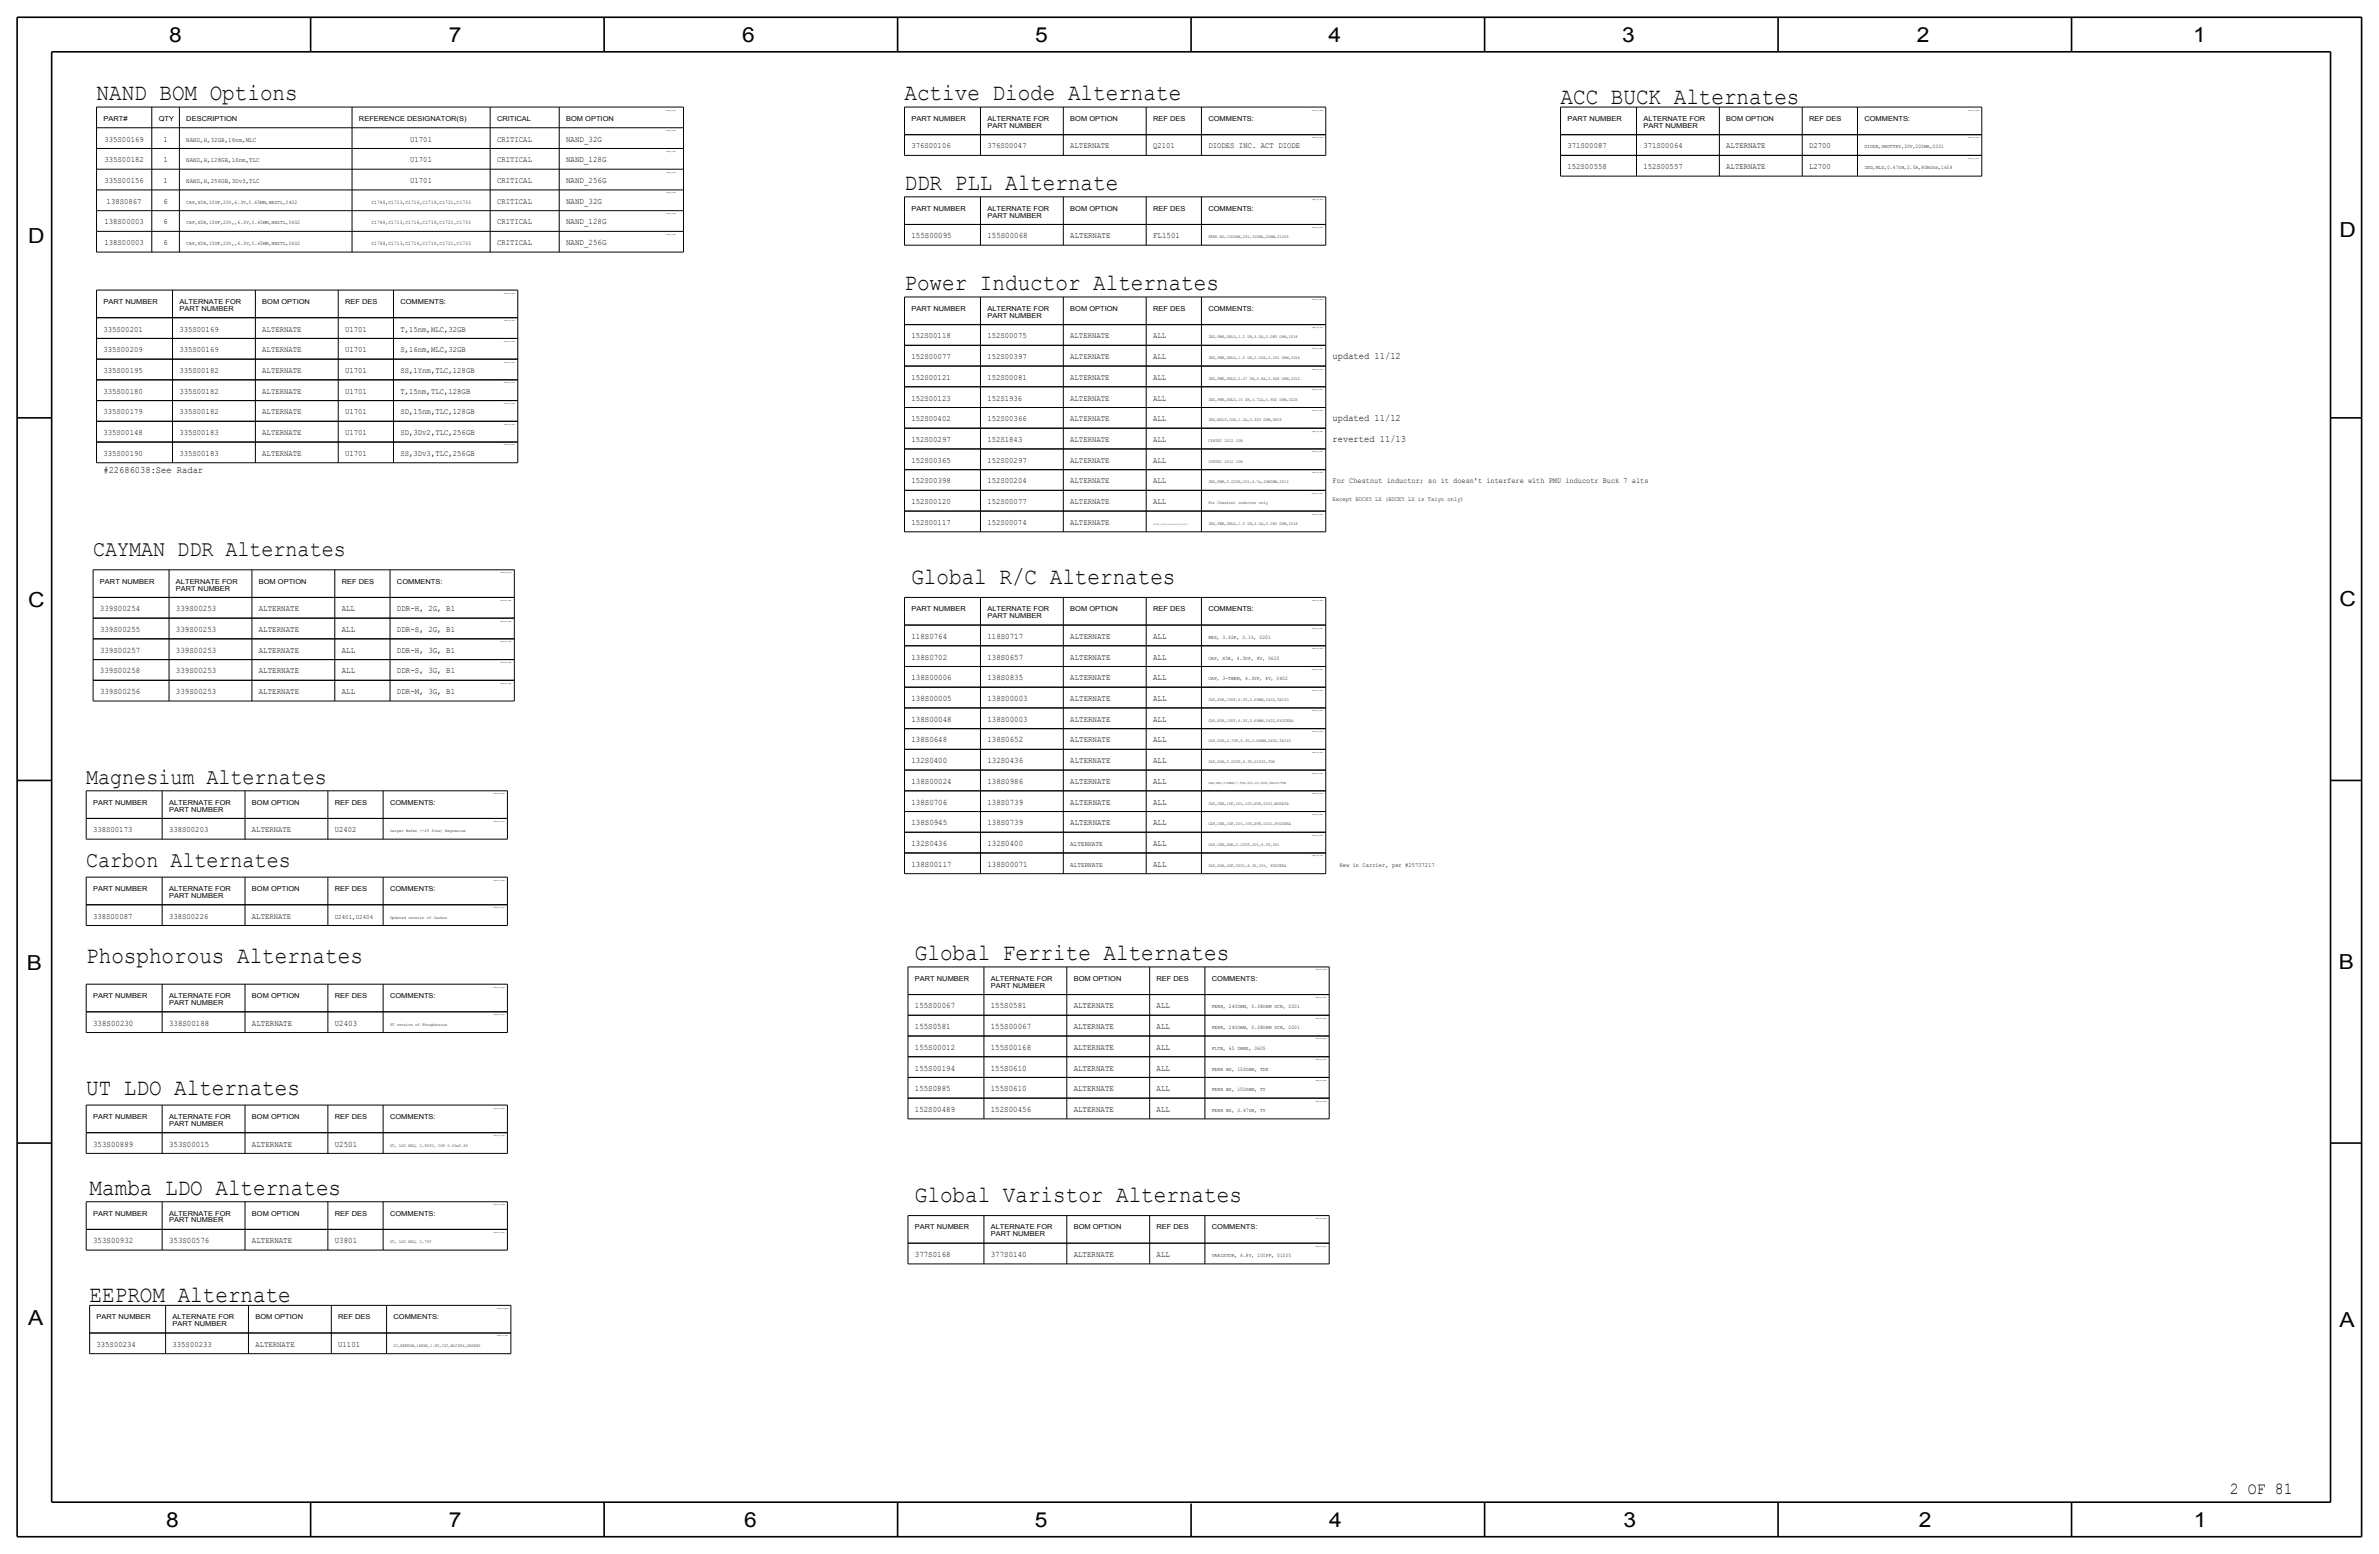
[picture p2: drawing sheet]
<svg xmlns="http://www.w3.org/2000/svg" width="875mm" height="572mm" viewBox="0 0 875 572" stroke-linecap="round" stroke-linejoin="round" font-family="sans-serif">
<defs><g id="words">
<g font-size="8.6" fill="#030303">
<text x="35.5" y="36.8">NAND BOM Options</text>
<text x="332.7" y="36.8">Active Diode Alternate</text>
<text x="574" y="38.1">ACC BUCK Alternates</text>
<text x="332.7" y="69.8">DDR PLL Alternate</text>
<text x="332.7" y="106.7">Power Inductor Alternates</text>
<text x="335.2" y="214.6">Global R/C Alternates</text>
<text x="336.5" y="353.1">Global Ferrite Alternates</text>
<text x="31.7" y="354.3">Phosphorous Alternates</text>
<text x="31.7" y="402.6">UT LDO Alternates</text>
<text x="33" y="439.4">Mamba LDO Alternates</text>
<text x="336.5" y="442">Global Varistor Alternates</text>
<text x="33" y="478.8">EEPROM Alternate</text>
</g>
<g font-size="8.3" fill="#030303">
<text x="34.2" y="204.5">CAYMAN DDR Alternates</text>
<text x="31.7" y="288.3">Magnesium Alternates</text>
<text x="31.7" y="318.8">Carbon Alternates</text>
</g>
<g font-size="7.6" fill="#030303">
<text x="62.2" y="15.5">8</text>
<text x="165.1" y="15.5">7</text>
<text x="273" y="15.5">6</text>
<text x="380.7" y="15.5">5</text>
<text x="488.6" y="15.5">4</text>
<text x="596.6" y="15.5">3</text>
<text x="705.1" y="15.5">2</text>
<text x="806.7" y="15.5">1</text>
<text x="10.4" y="89.4">D</text>
<text x="860.5" y="87.1">D</text>
<text x="10.4" y="223.3">C</text>
<text x="860.5" y="222.8">C</text>
<text x="9.9" y="356.6">B</text>
<text x="860.3" y="356.4">B</text>
<text x="10.4" y="487.4">A</text>
<text x="860.5" y="488.2">A</text>
<text x="61.2" y="561.6">8</text>
<text x="165" y="561.6">7</text>
<text x="273.8" y="561.6">6</text>
<text x="380.7" y="561.6">5</text>
<text x="488.9" y="561.6">4</text>
<text x="597.1" y="561.6">3</text>
<text x="705.8" y="561.6">2</text>
<text x="806.9" y="561.6">1</text>
</g>
<text font-size="6.2" fill="#030303" x="820.2" y="549.5">2 OF 81</text>
<g font-size="3.6" fill="#030303">
<text x="490.2" y="132.1">updated 11/12</text>
<text x="490.2" y="154.9">updated 11/12</text>
<text x="490.2" y="162.6">reverted 11/13</text>
<text x="38" y="174">#22686038:See Radar</text>
</g>
<g font-size="3.1" fill="#030303">
<text x="208.2" y="52.1">NAND_32G</text>
<text x="208.2" y="59.7">NAND_128G</text>
<text x="208.2" y="67.3">NAND_256G</text>
<text x="208.2" y="74.9">NAND_32G</text>
<text x="208.2" y="82.6">NAND_128G</text>
<text x="335.2" y="87.6">155S00095</text>
<text x="363.2" y="87.6">155S00068</text>
<text x="393.6" y="87.6">ALTERNATE</text>
<text x="424.1" y="87.6">FL1501</text>
<text x="208.2" y="90.2">NAND_256G</text>
<text x="36.8" y="224.8">339S00254</text>
<text x="64.7" y="224.8">339S00253</text>
<text x="95.2" y="224.8">ALTERNATE</text>
<text x="125.7" y="224.8">ALL</text>
<text x="146" y="224.8">DDR-H, 2G, B1</text>
<text x="36.8" y="232.4">339S00255</text>
<text x="64.7" y="232.4">339S00253</text>
<text x="95.2" y="232.4">ALTERNATE</text>
<text x="125.7" y="232.4">ALL</text>
<text x="146" y="232.4">DDR-S, 2G, B1</text>
<text x="335.2" y="234.9">118S0764</text>
<text x="363.2" y="234.9">118S0717</text>
<text x="393.6" y="234.9">ALTERNATE</text>
<text x="424.1" y="234.9">ALL</text>
<text x="36.8" y="240">339S00257</text>
<text x="64.7" y="240">339S00253</text>
<text x="95.2" y="240">ALTERNATE</text>
<text x="125.7" y="240">ALL</text>
<text x="146" y="240">DDR-H, 3G, B1</text>
<text x="335.2" y="242.6">138S0702</text>
<text x="363.2" y="242.6">138S0657</text>
<text x="393.6" y="242.6">ALTERNATE</text>
<text x="424.1" y="242.6">ALL</text>
<text x="36.8" y="247.6">339S00258</text>
<text x="64.7" y="247.6">339S00253</text>
<text x="95.2" y="247.6">ALTERNATE</text>
<text x="125.7" y="247.6">ALL</text>
<text x="146" y="247.6">DDR-S, 3G, B1</text>
<text x="335.2" y="250.2">138S00006</text>
<text x="363.2" y="250.2">138S0835</text>
<text x="393.6" y="250.2">ALTERNATE</text>
<text x="424.1" y="250.2">ALL</text>
<text x="36.8" y="255.3">339S00256</text>
<text x="64.7" y="255.3">339S00253</text>
<text x="95.2" y="255.3">ALTERNATE</text>
<text x="125.7" y="255.3">ALL</text>
<text x="146" y="255.3">DDR-M, 3G, B1</text>
<text x="335.2" y="257.8">138S00005</text>
<text x="363.2" y="257.8">138S00003</text>
<text x="393.6" y="257.8">ALTERNATE</text>
<text x="424.1" y="257.8">ALL</text>
<text x="335.2" y="265.4">138S00048</text>
<text x="363.2" y="265.4">138S00003</text>
<text x="393.6" y="265.4">ALTERNATE</text>
<text x="424.1" y="265.4">ALL</text>
<text x="335.2" y="273.1">138S0648</text>
<text x="363.2" y="273.1">138S0652</text>
<text x="393.6" y="273.1">ALTERNATE</text>
<text x="424.1" y="273.1">ALL</text>
<text x="335.2" y="280.7">132S0400</text>
<text x="363.2" y="280.7">132S0436</text>
<text x="393.6" y="280.7">ALTERNATE</text>
<text x="424.1" y="280.7">ALL</text>
<text x="335.2" y="288.3">138S00024</text>
<text x="363.2" y="288.3">138S0986</text>
<text x="393.6" y="288.3">ALTERNATE</text>
<text x="424.1" y="288.3">ALL</text>
<text x="335.2" y="295.9">138S0706</text>
<text x="363.2" y="295.9">138S0739</text>
<text x="393.7" y="295.9">ALTERNATE</text>
<text x="424.1" y="295.9">ALL</text>
<text x="335.2" y="303.5">138S0945</text>
<text x="363.2" y="303.5">138S0739</text>
<text x="393.7" y="303.5">ALTERNATE</text>
<text x="424.1" y="303.5">ALL</text>
<text x="335.2" y="311.1">132S0436</text>
<text x="363.2" y="311.1">132S0400</text>
<text x="424.1" y="311.1">ALL</text>
<text x="335.2" y="318.8">138S00117</text>
<text x="363.2" y="318.8">138S00071</text>
<text x="424.1" y="318.8">ALL</text>
<text x="336.5" y="370.8">155S00067</text>
<text x="364.4" y="370.8">155S0581</text>
<text x="394.9" y="370.8">ALTERNATE</text>
<text x="425.4" y="370.8">ALL</text>
<text x="34.2" y="377.2">338S00230</text>
<text x="62.2" y="377.2">338S00188</text>
<text x="92.7" y="377.2">ALTERNATE</text>
<text x="123.1" y="377.2">U2403</text>
<text x="336.5" y="378.5">155S0581</text>
<text x="364.4" y="378.5">155S00067</text>
<text x="394.9" y="378.5">ALTERNATE</text>
<text x="425.4" y="378.5">ALL</text>
<text x="336.5" y="386.1">155S00012</text>
<text x="364.4" y="386.1">155S00168</text>
<text x="394.9" y="386.1">ALTERNATE</text>
<text x="425.4" y="386.1">ALL</text>
<text x="336.5" y="393.7">155S00194</text>
<text x="364.4" y="393.7">155S0610</text>
<text x="394.9" y="393.7">ALTERNATE</text>
<text x="425.4" y="393.7">ALL</text>
<text x="336.5" y="401.3">155S0885</text>
<text x="364.4" y="401.3">155S0610</text>
<text x="394.9" y="401.3">ALTERNATE</text>
<text x="425.4" y="401.3">ALL</text>
<text x="336.5" y="408.9">152S00489</text>
<text x="364.4" y="408.9">152S00456</text>
<text x="394.9" y="408.9">ALTERNATE</text>
<text x="425.4" y="408.9">ALL</text>
<text x="34.2" y="421.6">353S00889</text>
<text x="62.2" y="421.6">353S00015</text>
<text x="92.7" y="421.6">ALTERNATE</text>
<text x="123.1" y="421.6">U2501</text>
<text x="34.2" y="457.2">353S00932</text>
<text x="62.2" y="457.2">353S00576</text>
<text x="92.7" y="457.2">ALTERNATE</text>
<text x="123.1" y="457.2">U3801</text>
<text x="336.5" y="462.3">377S0168</text>
<text x="364.4" y="462.3">377S0140</text>
<text x="394.9" y="462.3">ALTERNATE</text>
<text x="425.4" y="462.3">ALL</text>
</g>
<g font-size="3" fill="#030303">
<text x="38.4" y="52.1">335S00169</text>
<text x="60.1" y="52.1">1</text>
<text x="150.9" y="52.1">U1701</text>
<text x="182.8" y="52.1">CRITICAL</text>
<text x="38.4" y="59.7">335S00182</text>
<text x="60.1" y="59.7">1</text>
<text x="150.9" y="59.7">U1701</text>
<text x="182.8" y="59.7">CRITICAL</text>
<text x="335.2" y="54.6">376S00106</text>
<text x="363.2" y="54.6">376S00047</text>
<text x="393.6" y="54.6">ALTERNATE</text>
<text x="424.1" y="54.6">Q2101</text>
<text x="444.4" y="54.6">DIODES INC. ACT DIODE</text>
<text x="576.5" y="54.6">371S00087</text>
<text x="604.5" y="54.6">371S00064</text>
<text x="635" y="54.6">ALTERNATE</text>
<text x="665.4" y="54.6">D2700</text>
<text x="576.5" y="62.2">152S00558</text>
<text x="604.5" y="62.2">152S00557</text>
<text x="634.9" y="62.2">ALTERNATE</text>
<text x="665.4" y="62.2">L2700</text>
<text x="38.4" y="67.3">335S00156</text>
<text x="60.1" y="67.3">1</text>
<text x="150.9" y="67.3">U1701</text>
<text x="182.8" y="67.3">CRITICAL</text>
<text x="39.2" y="74.9">138S0867</text>
<text x="60.1" y="74.9">6</text>
<text x="182.8" y="74.9">CRITICAL</text>
<text x="38.4" y="82.6">138S00003</text>
<text x="60.1" y="82.6">6</text>
<text x="182.8" y="82.6">CRITICAL</text>
<text x="38.4" y="90.2">138S00003</text>
<text x="60.1" y="90.2">6</text>
<text x="182.8" y="90.2">CRITICAL</text>
<text x="38" y="121.9">335S00201</text>
<text x="66" y="121.9">335S00169</text>
<text x="96.5" y="121.9">ALTERNATE</text>
<text x="126.9" y="121.9">U1701</text>
<text x="147.3" y="121.9">T,15nm,MLC,32GB</text>
<text x="335.2" y="124.5">152S00118</text>
<text x="363.2" y="124.5">152S00075</text>
<text x="393.7" y="124.5">ALTERNATE</text>
<text x="424.1" y="124.5">ALL</text>
<text x="38" y="129.5">335S00209</text>
<text x="66" y="129.5">335S00169</text>
<text x="96.5" y="129.5">ALTERNATE</text>
<text x="126.9" y="129.5">U1701</text>
<text x="147.3" y="129.5">S,16nm,MLC,32GB</text>
<text x="38" y="137.2">335S00195</text>
<text x="66" y="137.2">335S00182</text>
<text x="96.5" y="137.2">ALTERNATE</text>
<text x="126.9" y="137.2">U1701</text>
<text x="147.3" y="137.2">SS,1Ynm,TLC,128GB</text>
<text x="335.2" y="132.1">152S00077</text>
<text x="363.2" y="132.1">152S00397</text>
<text x="393.6" y="132.1">ALTERNATE</text>
<text x="424.1" y="132.1">ALL</text>
<text x="335.2" y="139.7">152S00121</text>
<text x="363.2" y="139.7">152S00081</text>
<text x="393.6" y="139.7">ALTERNATE</text>
<text x="424.1" y="139.7">ALL</text>
<text x="38" y="144.8">335S00180</text>
<text x="66" y="144.8">335S00182</text>
<text x="96.5" y="144.8">ALTERNATE</text>
<text x="126.9" y="144.8">U1701</text>
<text x="147.3" y="144.8">T,15nm,TLC,128GB</text>
<text x="335.2" y="147.3">152S00123</text>
<text x="363.2" y="147.3">152S1936</text>
<text x="393.6" y="147.3">ALTERNATE</text>
<text x="424.1" y="147.3">ALL</text>
<text x="38" y="152.4">335S00179</text>
<text x="66" y="152.4">335S00182</text>
<text x="96.5" y="152.4">ALTERNATE</text>
<text x="126.9" y="152.4">U1701</text>
<text x="147.3" y="152.4">SD,15nm,TLC,128GB</text>
<text x="335.2" y="154.9">152S00402</text>
<text x="363.2" y="154.9">152S00366</text>
<text x="393.7" y="154.9">ALTERNATE</text>
<text x="424.1" y="154.9">ALL</text>
<text x="38" y="160">335S00148</text>
<text x="66" y="160">335S00183</text>
<text x="96.5" y="160">ALTERNATE</text>
<text x="126.9" y="160">U1701</text>
<text x="147.3" y="160">SD,3Dv2,TLC,256GB</text>
<text x="38" y="167.6">335S00190</text>
<text x="66" y="167.6">335S00183</text>
<text x="96.5" y="167.6">ALTERNATE</text>
<text x="126.9" y="167.6">U1701</text>
<text x="147.3" y="167.6">SS,3Dv3,TLC,256GB</text>
<text x="335.2" y="162.6">152S00297</text>
<text x="363.2" y="162.6">152S1843</text>
<text x="393.6" y="162.6">ALTERNATE</text>
<text x="424.1" y="162.6">ALL</text>
<text x="335.2" y="170.2">152S00365</text>
<text x="363.2" y="170.2">152S00297</text>
<text x="393.6" y="170.2">ALTERNATE</text>
<text x="424.1" y="170.2">ALL</text>
<text x="335.2" y="177.8">152S00398</text>
<text x="363.2" y="177.8">152S00204</text>
<text x="393.7" y="177.8">ALTERNATE</text>
<text x="424.1" y="177.8">ALL</text>
<text x="335.2" y="185.4">152S00120</text>
<text x="363.2" y="185.4">152S00077</text>
<text x="393.7" y="185.4">ALTERNATE</text>
<text x="424.1" y="185.4">ALL</text>
<text x="335.2" y="193">152S00117</text>
<text x="363.2" y="193">152S00074</text>
<text x="393.6" y="193">ALTERNATE</text>
<text x="34.2" y="306.1">338S00173</text>
<text x="62.2" y="306.1">338S00203</text>
<text x="92.7" y="306.1">ALTERNATE</text>
<text x="123.1" y="306.1">U2402</text>
<text x="34.2" y="337.8">338S00087</text>
<text x="62.2" y="337.8">338S00226</text>
<text x="92.7" y="337.8">ALTERNATE</text>
<text x="35.5" y="495.3">335S00234</text>
<text x="63.4" y="495.3">335S00233</text>
<text x="93.9" y="495.3">ALTERNATE</text>
<text x="124.4" y="495.3">U1101</text>
</g>
<text font-size="2.9" fill="#030303" x="490.2" y="177.8">For Chestnut inductor; so it doesn't interfere with PMU inducotr Buck 7 alts</text>
<g font-size="2.5" fill="#030303">
<text x="38" y="44.5">PART#</text>
<text x="58.4" y="44.5">QTY</text>
<text x="68.5" y="44.5">DESCRIPTION</text>
<text x="132" y="44.5">REFERENCE DESIGNATOR(S)</text>
<text x="182.8" y="44.5">CRITICAL</text>
<text x="208.2" y="44.5">BOM OPTION</text>
<text x="335.2" y="44.5">PART NUMBER</text>
<text x="363.2" y="44.5">ALTERNATE FOR</text>
<text x="363.2" y="47">PART NUMBER</text>
<text x="393.7" y="44.5">BOM OPTION</text>
<text x="424.1" y="44.5">REF DES</text>
<text x="444.4" y="44.5">COMMENTS:</text>
<text x="576.5" y="44.5">PART NUMBER</text>
<text x="604.5" y="44.5">ALTERNATE FOR</text>
<text x="604.5" y="47">PART NUMBER</text>
<text x="635" y="44.5">BOM OPTION</text>
<text x="665.4" y="44.5">REF DES</text>
<text x="685.8" y="44.5">COMMENTS:</text>
<text x="335.2" y="77.5">PART NUMBER</text>
<text x="363.2" y="77.5">ALTERNATE FOR</text>
<text x="393.7" y="77.5">BOM OPTION</text>
<text x="424.1" y="77.5">REF DES</text>
<text x="444.4" y="77.5">COMMENTS:</text>
<text x="363.2" y="80">PART NUMBER</text>
<text x="38.1" y="111.8">PART NUMBER</text>
<text x="66" y="111.8">ALTERNATE FOR</text>
<text x="96.5" y="111.8">BOM OPTION</text>
<text x="126.9" y="111.8">REF DES</text>
<text x="147.3" y="111.8">COMMENTS:</text>
<text x="66" y="114.3">PART NUMBER</text>
<text x="335.2" y="114.3">PART NUMBER</text>
<text x="363.2" y="114.3">ALTERNATE FOR</text>
<text x="363.2" y="116.8">PART NUMBER</text>
<text x="393.7" y="114.3">BOM OPTION</text>
<text x="424.1" y="114.3">REF DES</text>
<text x="444.4" y="114.3">COMMENTS:</text>
<text x="36.8" y="214.6">PART NUMBER</text>
<text x="64.7" y="214.6">ALTERNATE FOR</text>
<text x="95.2" y="214.6">BOM OPTION</text>
<text x="125.7" y="214.6">REF DES</text>
<text x="146" y="214.6">COMMENTS:</text>
<text x="64.7" y="217.2">PART NUMBER</text>
<text x="335.2" y="224.8">PART NUMBER</text>
<text x="363.2" y="224.8">ALTERNATE FOR</text>
<text x="363.2" y="227.3">PART NUMBER</text>
<text x="393.7" y="224.8">BOM OPTION</text>
<text x="424.1" y="224.8">REF DES</text>
<text x="444.4" y="224.8">COMMENTS:</text>
<text x="34.2" y="295.9">PART NUMBER</text>
<text x="62.2" y="295.9">ALTERNATE FOR</text>
<text x="62.2" y="298.4">PART NUMBER</text>
<text x="92.7" y="295.9">BOM OPTION</text>
<text x="123.1" y="295.9">REF DES</text>
<text x="143.5" y="295.9">COMMENTS:</text>
<text x="393.6" y="311.1">ALTERNATE</text>
<text x="393.6" y="318.8">ALTERNATE</text>
<text x="34.2" y="327.7">PART NUMBER</text>
<text x="62.2" y="327.7">ALTERNATE FOR</text>
<text x="92.7" y="327.7">BOM OPTION</text>
<text x="123.1" y="327.7">REF DES</text>
<text x="143.5" y="327.7">COMMENTS:</text>
<text x="62.2" y="330.2">PART NUMBER</text>
<text x="336.5" y="360.7">PART NUMBER</text>
<text x="364.4" y="360.7">ALTERNATE FOR</text>
<text x="364.4" y="363.2">PART NUMBER</text>
<text x="394.9" y="360.7">BOM OPTION</text>
<text x="425.4" y="360.7">REF DES</text>
<text x="445.7" y="360.7">COMMENTS:</text>
<text x="34.2" y="367">PART NUMBER</text>
<text x="62.2" y="367">ALTERNATE FOR</text>
<text x="62.2" y="369.6">PART NUMBER</text>
<text x="92.7" y="367">BOM OPTION</text>
<text x="123.1" y="367">REF DES</text>
<text x="143.5" y="367">COMMENTS:</text>
<text x="34.2" y="411.5">PART NUMBER</text>
<text x="62.2" y="411.5">ALTERNATE FOR</text>
<text x="92.7" y="411.5">BOM OPTION</text>
<text x="123.1" y="411.5">REF DES</text>
<text x="143.5" y="411.5">COMMENTS:</text>
<text x="62.2" y="414">PART NUMBER</text>
<text x="34.2" y="447">PART NUMBER</text>
<text x="62.2" y="447">ALTERNATE FOR</text>
<text x="62.2" y="449.6">PART NUMBER</text>
<text x="92.7" y="447">BOM OPTION</text>
<text x="123.1" y="447">REF DES</text>
<text x="143.5" y="447">COMMENTS:</text>
<text x="336.5" y="452.1">PART NUMBER</text>
<text x="364.4" y="452.1">ALTERNATE FOR</text>
<text x="364.4" y="454.7">PART NUMBER</text>
<text x="394.9" y="452.1">BOM OPTION</text>
<text x="425.4" y="452.1">REF DES</text>
<text x="445.7" y="452.1">COMMENTS:</text>
<text x="35.5" y="485.1">PART NUMBER</text>
<text x="63.5" y="485.1">ALTERNATE FOR</text>
<text x="93.9" y="485.1">BOM OPTION</text>
<text x="124.4" y="485.1">REF DES</text>
<text x="144.7" y="485.1">COMMENTS:</text>
<text x="63.5" y="487.7">PART NUMBER</text>
</g>
<g font-size="2.4" fill="#030303">
<text x="68.5" y="52.1">NAND,H,32GB,16nm,MLC</text>
<text x="68.5" y="59.7">NAND,H,128GB,16nm,TLC</text>
<text x="68.5" y="67.3">NAND,H,256GB,3Dv3,TLC</text>
<text x="123.1" y="337.8">U2401,U2404</text>
</g>
<g font-size="2.3" fill="#030303">
<text x="490.2" y="184.2">Except BUCK5 LX (BUCK5 LX is Taiyo only)</text>
<text x="492.7" y="318.8">New in Carrier, per #25737217</text>
</g>
<g font-size="2" fill="#030303">
<text x="685.8" y="54.6">DIODE,SHOTTKY,30V,200MA,0201</text>
<text x="685.8" y="62.2">IND,MLD,0.47UH,2.5A,80Mohm,1608</text>
<text x="68.5" y="74.9">CAP,X5R,10UF,20%,6.3V,0.65MM,HRZTL,0402</text>
<text x="136.6" y="74.9">C1748,C1713,C1716,C1719,C1721,C1733</text>
<text x="68.5" y="82.5">CAP,X5R,15UF,20%,,6.3V,0.65MM,HRZTL,0402</text>
<text x="136.6" y="82.5">C1748,C1713,C1716,C1719,C1721,C1733</text>
<text x="68.5" y="90.2">CAP,X5R,15UF,20%,,6.3V,0.65MM,HRZTL,0402</text>
<text x="136.6" y="90.2">C1748,C1713,C1716,C1719,C1721,C1733</text>
<text x="444.5" y="234.9">RES, 3.92K, 0.1%, 0201</text>
<text x="444.5" y="242.6">CAP, X5R, 4.3UF, 4V, 0610</text>
<text x="444.5" y="250.2">CAP, 3-TERM, 4.3UF, 4V, 0402</text>
<text x="445.7" y="370.8">FERR, 240OHM, 0.38OHM DCR, 0201</text>
<text x="445.7" y="378.5">FERR, 240OHM, 0.38OHM DCR, 0201</text>
<text x="445.7" y="386.1">FLTR, 65 OHMS, 0605</text>
<text x="445.7" y="393.7">FERR BD, 150OHM, TDK</text>
<text x="445.7" y="401.3">FERR BD, 150OHM, TY</text>
<text x="445.7" y="408.9">FERR BD, 0.47UH, TY</text>
<text x="445.7" y="462.3">VARISTOR, 6.8V, 100PF, 01005</text>
</g>
<g font-size="1.6" fill="#030303">
<text x="444.5" y="87.6">FERR BD,100OHM,25%,100MA,2OHM,01005</text>
<text x="444.5" y="124.5">IND,PWR,SHLD,1.2 UH,3.0A,0.080 OHM,2016</text>
<text x="444.5" y="132.1">IND,PWR,SHLD,1.0 UH,2.25A,0.150 OHM,2016</text>
<text x="444.5" y="139.7">IND,PWR,SHLD,0.47 UH,3.8A,0.048 OHM,2012</text>
<text x="444.5" y="147.3">IND,PWR,SHLD,15 UH,0.72A,0.900 OHM,3225</text>
<text x="444.5" y="154.9">IND,MULT,1UH,1.2A,0.320 OHM,0603</text>
<text x="444.5" y="162.6">CYNTEC 2012 1UH</text>
<text x="444.5" y="170.2">CYNTEC 2012 1UH</text>
<text x="444.5" y="177.8">IND,PWR,0.22UH,20%,6.7a,23MOHM,2012</text>
<text x="444.5" y="185.4">For Chestnut inductor only</text>
<text x="444.5" y="193">IND,PWR,SHLD,1.0 UH,3.0A,0.060 OHM,2016</text>
<text x="444.5" y="257.8">CAP,X5R,15UF,6.3V,0.65MM,0402,TAIYO</text>
<text x="444.5" y="265.4">CAP,X5R,15UF,6.3V,0.65MM,0402,KYOCERA</text>
<text x="444.5" y="273.1">CAP,X5R,4.7UF,6.3V,0.65MM,0402,TAIYO</text>
<text x="444.5" y="280.7">CAP,X5R,0.22UF,6.3V,01005,TDK</text>
<text x="444.5" y="295.9">CAP,CER,1UF,20%,10V,X5R,0201,MURATA</text>
<text x="444.5" y="303.5">CAP,CER,1UF,20%,10V,X5R,0201,KYOCERA</text>
<text x="143.5" y="306.1">Larger Wafer (-29 flow) Magnesium</text>
<text x="444.5" y="311.1">CAP,CER,X5R,0.22UF,20%,6.3V,20%</text>
<text x="444.5" y="318.8">CAP,X5R,4UF,0201,6.3V,20%, KYOCERA</text>
<text x="143.5" y="337.8">Updated version of Carbon</text>
<text x="143.5" y="377.2">ST version of Phosphorous</text>
<text x="143.5" y="421.6">ST, LDO REG, 2.925V, CSP 0.65x0.65</text>
<text x="143.5" y="457.2">ST, LDO REG, 2.75V</text>
<text x="144.7" y="495.3">IC,EEPROM,16KX8,1.8V,I2C,WLCSP4,ONSEMI</text>
</g>
<text font-size="1.3" fill="#030303" x="444.4" y="288.3">CAP,CER,3-TERM,7.5UF,20%,4V,0402,TAIYO/TDK</text>
<text font-size=".8" fill="#030303" x="424.1" y="193">L1806,L1810,L1814,L1816,L1817</text>
<g font-size=".4" fill="#030303">
<text x="245.1" y="40.6">TABLE_5_HEAD</text>
<text x="482.5" y="40.6">TABLE_ALT_HEAD</text>
<text x="723.8" y="40.6">TABLE_ALT_HEAD</text>
<text x="245.1" y="48.3">TABLE_5_ITEM</text>
<text x="482.5" y="50.8">TABLE_ALT_ITEM</text>
<text x="723.8" y="50.8">TABLE_ALT_ITEM</text>
<text x="245.1" y="55.9">TABLE_5_ITEM</text>
<text x="723.8" y="58.4">TABLE_ALT_ITEM</text>
<text x="245.1" y="63.5">TABLE_5_ITEM</text>
<text x="245.1" y="71.1">TABLE_5_ITEM</text>
<text x="482.5" y="73.7">TABLE_ALT_HEAD</text>
<text x="245.1" y="78.7">TABLE_5_ITEM</text>
<text x="482.5" y="83.8">TABLE_ALT_ITEM</text>
<text x="245.1" y="86.4">TABLE_5_ITEM</text>
<text x="185.4" y="107.9">TABLE_ALT_HEAD</text>
<text x="482.5" y="110.5">TABLE_ALT_HEAD</text>
<text x="185.4" y="118.1">TABLE_ALT_ITEM</text>
<text x="185.4" y="125.7">TABLE_ALT_ITEM</text>
<text x="482.5" y="120.6">TABLE_ALT_ITEM</text>
<text x="482.5" y="128.3">TABLE_ALT_ITEM</text>
<text x="185.4" y="133.3">TABLE_ALT_ITEM</text>
<text x="482.5" y="135.9">TABLE_ALT_ITEM</text>
<text x="185.4" y="141">TABLE_ALT_ITEM</text>
<text x="482.5" y="143.5">TABLE_ALT_ITEM</text>
<text x="185.4" y="148.6">TABLE_ALT_ITEM</text>
<text x="482.5" y="151.1">TABLE_ALT_ITEM</text>
<text x="185.4" y="156.2">TABLE_ALT_ITEM</text>
<text x="482.5" y="158.7">TABLE_ALT_ITEM</text>
<text x="185.4" y="163.8">TABLE_ALT_ITEM</text>
<text x="482.5" y="166.4">TABLE_ALT_ITEM</text>
<text x="482.5" y="174">TABLE_ALT_ITEM</text>
<text x="482.5" y="181.6">TABLE_ALT_ITEM</text>
<text x="482.5" y="189.2">TABLE_ALT_ITEM</text>
<text x="184.1" y="210.8">TABLE_ALT_HEAD</text>
<text x="184.1" y="221">TABLE_ALT_ITEM</text>
<text x="482.5" y="221">TABLE_ALT_HEAD</text>
<text x="184.1" y="228.6">TABLE_ALT_ITEM</text>
<text x="482.5" y="231.1">TABLE_ALT_ITEM</text>
<text x="184.1" y="236.2">TABLE_ALT_ITEM</text>
<text x="482.5" y="238.8">TABLE_ALT_ITEM</text>
<text x="184.1" y="243.8">TABLE_ALT_ITEM</text>
<text x="184.1" y="251.5">TABLE_ALT_ITEM</text>
<text x="482.5" y="246.4">TABLE_ALT_ITEM</text>
<text x="482.5" y="254">TABLE_ALT_ITEM</text>
<text x="482.5" y="261.6">TABLE_ALT_ITEM</text>
<text x="482.5" y="269.2">TABLE_ALT_ITEM</text>
<text x="482.5" y="276.9">TABLE_ALT_ITEM</text>
<text x="482.5" y="284.5">TABLE_ALT_ITEM</text>
<text x="181.6" y="292.1">TABLE_ALT_HEAD</text>
<text x="482.5" y="292.1">TABLE_ALT_ITEM</text>
<text x="482.5" y="299.7">TABLE_ALT_ITEM</text>
<text x="181.6" y="302.3">TABLE_ALT_ITEM</text>
<text x="482.5" y="307.3">TABLE_ALT_ITEM</text>
<text x="482.5" y="315">TABLE_ALT_ITEM</text>
<text x="181.6" y="323.9">TABLE_ALT_HEAD</text>
<text x="181.6" y="334">TABLE_ALT_ITEM</text>
<text x="483.8" y="356.9">TABLE_ALT_HEAD</text>
<text x="181.6" y="363.2">TABLE_ALT_HEAD</text>
<text x="483.8" y="367">TABLE_ALT_ITEM</text>
<text x="181.6" y="373.4">TABLE_ALT_ITEM</text>
<text x="483.8" y="374.6">TABLE_ALT_ITEM</text>
<text x="483.8" y="382.3">TABLE_ALT_ITEM</text>
<text x="483.8" y="389.9">TABLE_ALT_ITEM</text>
<text x="483.8" y="397.5">TABLE_ALT_ITEM</text>
<text x="181.6" y="407.7">TABLE_ALT_HEAD</text>
<text x="483.8" y="405.1">TABLE_ALT_ITEM</text>
<text x="181.6" y="417.8">TABLE_ALT_ITEM</text>
<text x="181.6" y="443.2">TABLE_ALT_HEAD</text>
<text x="483.8" y="448.3">TABLE_ALT_HEAD</text>
<text x="181.6" y="453.4">TABLE_ALT_ITEM</text>
<text x="483.8" y="458.5">TABLE_ALT_ITEM</text>
<text x="182.8" y="481.3">TABLE_ALT_HEAD</text>
<text x="182.8" y="491.5">TABLE_ALT_ITEM</text>
</g>
</g></defs>
<g fill="none" stroke="#030303" stroke-width=".37">
<path d="M35.5 39.4v7.6zM35.5 39.4h215.9zM55.8 39.4v7.6zM66 39.4v7.6zM129.5 39.4v7.6zM180.3 39.4v7.6zM205.7 39.4v7.6zM251.4 39.4v7.6zM332.7 39.4v10.1zM332.7 39.4h154.9zM360.6 39.4v10.1zM391.1 39.4v10.1z"/>
<path d="M421.6 39.4v10.1zM441.9 39.4v10.1zM487.6 39.4v10.1zM574 39.4h154.9zM574 39.4v10.1zM601.9 39.4v10.1zM632.4 39.4v10.1zM662.9 39.4v10.1zM683.2 39.4v10.1zM728.9 39.4v10.1zM35.5 54.6v7.6zM35.5 47h215.9z"/>
<path d="M35.5 47v7.6zM35.5 54.6h215.9zM55.8 54.6v7.6zM55.8 47v7.6zM66 54.6v7.6zM66 47v7.6zM129.5 54.6v7.6zM129.5 47v7.6zM180.3 54.6v7.6zM180.3 47v7.6zM205.7 54.6v7.6zM205.7 47v7.6z"/>
<path d="M251.4 54.6v7.6zM251.4 47v7.6zM332.7 49.5v7.7zM332.7 49.5h154.9zM332.7 57.2h154.9zM360.6 49.5v7.7zM391.1 49.5v7.7zM421.6 49.5v7.7zM441.9 49.5v7.7zM487.6 49.5v7.7zM574 49.5h154.9zM574 57.2h154.9z"/>
<path d="M574 49.5v7.7zM574 57.2v7.6zM601.9 49.5v7.7zM601.9 57.2v7.6zM632.4 49.5v7.7zM632.4 57.2v7.6zM662.9 49.5v7.7zM662.9 57.2v7.6zM683.2 49.5v7.7zM683.2 57.2v7.6zM728.9 49.5v7.7zM728.9 57.2v7.6z"/>
<path d="M35.5 62.2h215.9zM35.5 62.2v7.7zM35.5 69.9h215.9zM35.5 77.5v7.6zM35.5 69.9v7.6zM35.5 77.5h215.9zM55.8 62.2v7.7zM55.8 77.5v7.6zM55.8 69.9v7.6zM66 62.2v7.7zM66 77.5v7.6zM66 69.9v7.6z"/>
<path d="M129.5 62.2v7.7zM129.5 77.5v7.6zM129.5 69.9v7.6zM180.3 62.2v7.7zM180.3 77.5v7.6zM180.3 69.9v7.6zM205.7 62.2v7.7zM205.7 77.5v7.6zM205.7 69.9v7.6zM251.4 62.2v7.7zM251.4 77.5v7.6zM251.4 69.9v7.6z"/>
<path d="M332.7 72.4v10.1zM332.7 72.4h154.9zM360.6 72.4v10.1zM391.1 72.4v10.1zM421.6 72.4v10.1zM441.9 72.4v10.1zM487.6 72.4v10.1zM574 64.8h154.9zM35.5 85.1v7.6zM35.5 92.7h215.9zM35.5 85.1h215.9zM55.8 85.1v7.6z"/>
<path d="M66 85.1v7.6zM129.5 85.1v7.6zM180.3 85.1v7.6zM205.7 85.1v7.6zM251.4 85.1v7.6zM332.7 82.6v7.6zM332.7 82.6h154.9zM332.7 90.2h154.9zM360.6 82.6v7.6zM391.1 82.6v7.6zM421.6 82.6v7.6zM441.9 82.6v7.6z"/>
<path d="M487.6 82.6v7.6zM35.5 106.7v10.1zM35.5 116.8v7.7zM35.5 106.7h154.9zM35.5 116.8h154.9zM63.4 106.7v10.1zM63.4 116.8v7.7zM93.9 106.7v10.1zM93.9 116.8v7.7zM124.4 106.7v10.1zM124.4 116.8v7.7zM144.7 106.7v10.1z"/>
<path d="M144.7 116.8v7.7zM190.4 106.7v10.1zM190.4 116.8v7.7zM332.7 109.2v10.2zM332.7 119.4v7.6zM332.7 109.2h154.9zM332.7 119.4h154.9zM360.6 109.2v10.2zM360.6 119.4v7.6zM391.1 109.2v10.2zM391.1 119.4v7.6zM421.6 109.2v10.2z"/>
<path d="M421.6 119.4v7.6zM441.9 109.2v10.2zM441.9 119.4v7.6zM487.6 109.2v10.2zM487.6 119.4v7.6zM35.5 132.1v7.6zM35.5 139.7v7.6zM35.5 124.5v7.6zM35.5 132.1h154.9zM35.5 139.7h154.9zM35.5 124.5h154.9zM63.4 132.1v7.6z"/>
<path d="M63.4 139.7v7.6zM63.4 124.5v7.6zM93.9 132.1v7.6zM93.9 139.7v7.6zM93.9 124.5v7.6zM124.4 132.1v7.6zM124.4 139.7v7.6zM124.4 124.5v7.6zM144.7 132.1v7.6zM144.7 139.7v7.6zM144.7 124.5v7.6zM190.4 132.1v7.6z"/>
<path d="M190.4 139.7v7.6zM190.4 124.5v7.6zM332.7 134.6v7.6zM332.7 127v7.6zM332.7 127h154.9zM332.7 134.6h154.9zM360.6 134.6v7.6zM360.6 127v7.6zM391.1 134.6v7.6zM391.1 127v7.6zM421.6 134.6v7.6zM421.6 127v7.6z"/>
<path d="M441.9 134.6v7.6zM441.9 127v7.6zM487.6 134.6v7.6zM487.6 127v7.6zM35.5 154.9v7.7zM35.5 147.3v7.6zM35.5 147.3h154.9zM35.5 154.9h154.9zM63.4 154.9v7.7zM63.4 147.3v7.6zM93.9 154.9v7.7zM93.9 147.3v7.6z"/>
<path d="M124.4 154.9v7.7zM124.4 147.3v7.6zM144.7 154.9v7.7zM144.7 147.3v7.6zM190.4 154.9v7.7zM190.4 147.3v7.6zM332.7 142.2v7.7zM332.7 157.5v7.6zM332.7 149.9v7.6zM332.7 142.2h154.9zM332.7 149.9h154.9zM332.7 157.5h154.9z"/>
<path d="M360.6 142.2v7.7zM360.6 157.5v7.6zM360.6 149.9v7.6zM391.1 142.2v7.7zM391.1 157.5v7.6zM391.1 149.9v7.6zM421.6 142.2v7.7zM421.6 157.5v7.6zM421.6 149.9v7.6zM441.9 142.2v7.7zM441.9 157.5v7.6zM441.9 149.9v7.6z"/>
<path d="M487.6 142.2v7.7zM487.6 157.5v7.6zM487.6 149.9v7.6zM35.5 162.6v7.6zM35.5 162.6h154.9zM35.5 170.2h154.9zM63.4 162.6v7.6zM93.9 162.6v7.6zM124.4 162.6v7.6zM144.7 162.6v7.6zM190.4 162.6v7.6zM332.7 172.7v7.6z"/>
<path d="M332.7 165.1v7.6zM332.7 172.7h154.9zM332.7 165.1h154.9zM360.6 172.7v7.6zM360.6 165.1v7.6zM391.1 172.7v7.6zM391.1 165.1v7.6zM421.6 172.7v7.6zM421.6 165.1v7.6zM441.9 172.7v7.6zM441.9 165.1v7.6zM487.6 172.7v7.6z"/>
<path d="M487.6 165.1v7.6zM332.7 180.3v7.7zM332.7 188v7.6zM332.7 180.3h154.9zM332.7 188h154.9zM332.7 195.6h154.9zM360.6 180.3v7.7zM360.6 188v7.6zM391.1 180.3v7.7zM391.1 188v7.6zM421.6 180.3v7.7zM421.6 188v7.6z"/>
<path d="M441.9 180.3v7.7zM441.9 188v7.6zM487.6 180.3v7.7zM487.6 188v7.6zM34.2 219.7h155zM34.2 209.6h155zM34.2 219.7v7.6zM34.2 209.6v10.1zM62.2 219.7v7.6zM62.2 209.6v10.1zM92.7 219.7v7.6zM92.7 209.6v10.1z"/>
<path d="M123.1 219.7v7.6zM123.1 209.6v10.1zM143.5 219.7v7.6zM143.5 209.6v10.1zM189.2 219.7v7.6zM189.2 209.6v10.1zM332.7 219.7v10.2zM332.7 219.7h154.9zM360.6 219.7v10.2zM391.1 219.7v10.2zM421.6 219.7v10.2zM441.9 219.7v10.2z"/>
<path d="M487.6 219.7v10.2zM34.2 235h155zM34.2 227.3h155zM34.2 235v7.6zM34.2 227.3v7.7zM62.2 235v7.6zM62.2 227.3v7.7zM92.7 235v7.6zM92.7 227.3v7.7zM123.1 235v7.6zM123.1 227.3v7.7zM143.5 235v7.6z"/>
<path d="M143.5 227.3v7.7zM189.2 235v7.6zM189.2 227.3v7.7zM332.7 237.5v7.6zM332.7 229.9v7.6zM332.7 237.5h154.9zM332.7 229.9h154.9zM360.6 237.5v7.6zM360.6 229.9v7.6zM391.1 237.5v7.6zM391.1 229.9v7.6zM421.6 237.5v7.6z"/>
<path d="M421.6 229.9v7.6zM441.9 237.5v7.6zM441.9 229.9v7.6zM487.6 237.5v7.6zM487.6 229.9v7.6zM34.2 242.6h155zM34.2 250.2h155zM34.2 257.8h155zM34.2 250.2v7.6zM34.2 242.6v7.6zM62.2 250.2v7.6zM62.2 242.6v7.6z"/>
<path d="M92.7 250.2v7.6zM92.7 242.6v7.6zM123.1 250.2v7.6zM123.1 242.6v7.6zM143.5 250.2v7.6zM143.5 242.6v7.6zM189.2 250.2v7.6zM189.2 242.6v7.6zM332.7 252.7v7.7zM332.7 245.1v7.6zM332.7 245.1h154.9zM332.7 252.7h154.9z"/>
<path d="M360.6 252.7v7.7zM360.6 245.1v7.6zM391.1 252.7v7.7zM391.1 245.1v7.6zM421.6 252.7v7.7zM421.6 245.1v7.6zM441.9 252.7v7.7zM441.9 245.1v7.6zM487.6 252.7v7.7zM487.6 245.1v7.6zM332.7 275.6v7.6zM332.7 268v7.6z"/>
<path d="M332.7 260.4v7.6zM332.7 275.6h154.9zM332.7 268h154.9zM332.7 260.4h154.9zM360.6 275.6v7.6zM360.6 268v7.6zM360.6 260.4v7.6zM391.1 275.6v7.6zM391.1 268v7.6zM391.1 260.4v7.6zM421.6 275.6v7.6zM421.6 268v7.6z"/>
<path d="M421.6 260.4v7.6zM441.9 275.6v7.6zM441.9 268v7.6zM441.9 260.4v7.6zM487.6 275.6v7.6zM487.6 268v7.6zM487.6 260.4v7.6zM31.7 290.8v10.2zM31.7 290.8h154.9zM59.6 290.8v10.2zM90.1 290.8v10.2zM120.6 290.8v10.2z"/>
<path d="M140.9 290.8v10.2zM186.6 290.8v10.2zM332.7 283.2v7.6zM332.7 290.8v7.7zM332.7 298.5v7.6zM332.7 283.2h154.9zM332.7 290.8h154.9zM332.7 298.5h154.9zM360.6 283.2v7.6zM360.6 290.8v7.7zM360.6 298.5v7.6zM391.1 283.2v7.6z"/>
<path d="M391.1 290.8v7.7zM391.1 298.5v7.6zM421.6 283.2v7.6zM421.6 290.8v7.7zM421.6 298.5v7.6zM441.9 283.2v7.6zM441.9 290.8v7.7zM441.9 298.5v7.6zM487.6 283.2v7.6zM487.6 290.8v7.7zM487.6 298.5v7.6zM31.7 301v7.6z"/>
<path d="M31.7 301h154.9zM31.7 308.6h154.9zM59.6 301v7.6zM90.1 301v7.6zM120.6 301v7.6zM140.9 301v7.6zM186.6 301v7.6zM332.7 306.1v7.6zM332.7 313.7v7.6zM332.7 306.1h154.9zM332.7 313.7h154.9zM360.6 306.1v7.6z"/>
<path d="M360.6 313.7v7.6zM391.1 306.1v7.6zM391.1 313.7v7.6zM421.6 306.1v7.6zM421.6 313.7v7.6zM441.9 306.1v7.6zM441.9 313.7v7.6zM487.6 306.1v7.6zM487.6 313.7v7.6zM31.7 322.6v10.1zM31.7 332.7v7.7zM31.7 322.6h154.9z"/>
<path d="M31.7 332.7h154.9zM59.6 322.6v10.1zM59.6 332.7v7.7zM90.1 322.6v10.1zM90.1 332.7v7.7zM120.6 322.6v10.1zM120.6 332.7v7.7zM140.9 322.6v10.1zM140.9 332.7v7.7zM186.6 322.6v10.1zM186.6 332.7v7.7zM332.7 321.3h154.9z"/>
<path d="M31.7 340.4h154.9zM334 355.6v10.2zM334 355.6h154.9zM361.9 355.6v10.2zM392.4 355.6v10.2zM422.9 355.6v10.2zM443.2 355.6v10.2zM488.9 355.6v10.2zM31.7 362v10.1zM31.7 372.1v7.6zM31.7 362h154.9zM31.7 372.1h154.9z"/>
<path d="M31.7 379.7h154.9zM59.6 362v10.1zM59.6 372.1v7.6zM90.1 362v10.1zM90.1 372.1v7.6zM120.6 362v10.1zM120.6 372.1v7.6zM140.9 362v10.1zM140.9 372.1v7.6zM186.6 362v10.1zM186.6 372.1v7.6zM334 365.8v7.6z"/>
<path d="M334 373.4v7.6zM334 365.8h154.9zM334 373.4h154.9zM361.9 365.8v7.6zM361.9 373.4v7.6zM392.4 365.8v7.6zM392.4 373.4v7.6zM422.9 365.8v7.6zM422.9 373.4v7.6zM443.2 365.8v7.6zM443.2 373.4v7.6zM488.9 365.8v7.6z"/>
<path d="M488.9 373.4v7.6zM334 396.2v7.7zM334 388.6v7.6zM334 381v7.6zM334 396.2h154.9zM334 388.6h154.9zM334 381h154.9zM361.9 396.2v7.7zM361.9 388.6v7.6zM361.9 381v7.6zM392.4 396.2v7.7zM392.4 388.6v7.6z"/>
<path d="M392.4 381v7.6zM422.9 396.2v7.7zM422.9 388.6v7.6zM422.9 381v7.6zM443.2 396.2v7.7zM443.2 388.6v7.6zM443.2 381v7.6zM488.9 396.2v7.7zM488.9 388.6v7.6zM488.9 381v7.6zM31.7 416.6v7.6zM31.7 406.4v10.2z"/>
<path d="M31.7 416.6h154.9zM31.7 406.4h154.9zM59.6 416.6v7.6zM59.6 406.4v10.2zM90.1 416.6v7.6zM90.1 406.4v10.2zM120.6 416.6v7.6zM120.6 406.4v10.2zM140.9 416.6v7.6zM140.9 406.4v10.2zM186.6 416.6v7.6zM186.6 406.4v10.2z"/>
<path d="M334 403.9v7.6zM334 403.9h154.9zM334 411.5h154.9zM361.9 403.9v7.6zM392.4 403.9v7.6zM422.9 403.9v7.6zM443.2 403.9v7.6zM488.9 403.9v7.6zM31.7 424.2h154.9zM31.7 452.1v7.6zM31.7 442v10.1zM31.7 452.1h154.9z"/>
<path d="M31.7 459.7h154.9zM31.7 442h154.9zM59.6 452.1v7.6zM59.6 442v10.1zM90.1 452.1v7.6zM90.1 442v10.1zM120.6 452.1v7.6zM120.6 442v10.1zM140.9 452.1v7.6zM140.9 442v10.1zM186.6 452.1v7.6zM186.6 442v10.1z"/>
<path d="M334 447v10.2zM334 457.2v7.6zM334 447h154.9zM334 457.2h154.9zM361.9 447v10.2zM361.9 457.2v7.6zM392.4 447v10.2zM392.4 457.2v7.6zM422.9 447v10.2zM422.9 457.2v7.6zM443.2 447v10.2zM443.2 457.2v7.6z"/>
<path d="M488.9 447v10.2zM488.9 457.2v7.6zM334 464.8h154.9zM33 480.1h154.9zM33 490.2h154.9zM33 497.8h154.9zM33 480.1v10.1zM33 490.2v7.6zM60.9 480.1v10.1zM60.9 490.2v7.6zM91.4 480.1v10.1zM91.4 490.2v7.6z"/>
<path d="M121.9 480.1v10.1zM121.9 490.2v7.6zM142.2 480.1v10.1zM142.2 490.2v7.6zM187.9 480.1v10.1zM187.9 490.2v7.6z"/>
</g>
<g fill="none" stroke="#030303" stroke-width=".6" stroke-linecap="butt">
<path d="M6.3 6.4v558.7zM6.3 6.4h862.3zM19 19.1v533.4zM19 19.1h838.2zM114.2 6.4v12.7zM222.2 6.4v12.7zM330.1 6.4v12.7zM438.1 6.4v12.7zM546.1 6.4v12.7zM654 6.4v12.7zM762 6.4v12.7zM857.2 19.1v533.4z"/>
<path d="M868.6 6.4v558.7zM6.3 153.7h12.7zM857.2 153.7h11.4zM6.3 287h12.7zM857.2 287h11.4zM6.3 420.4h12.7zM857.2 420.4h11.4zM19 552.5h838.2zM114.2 552.4v12.7zM222.2 552.5v12.7zM330.1 552.5v12.7zM438.1 553v12.1z"/>
<path d="M546.1 552.5v12.7zM654 552.5v12.7zM762 552.5v12.7zM6.3 565.1h862.3z"/>
</g>
<use href="#words"/>
</svg>
